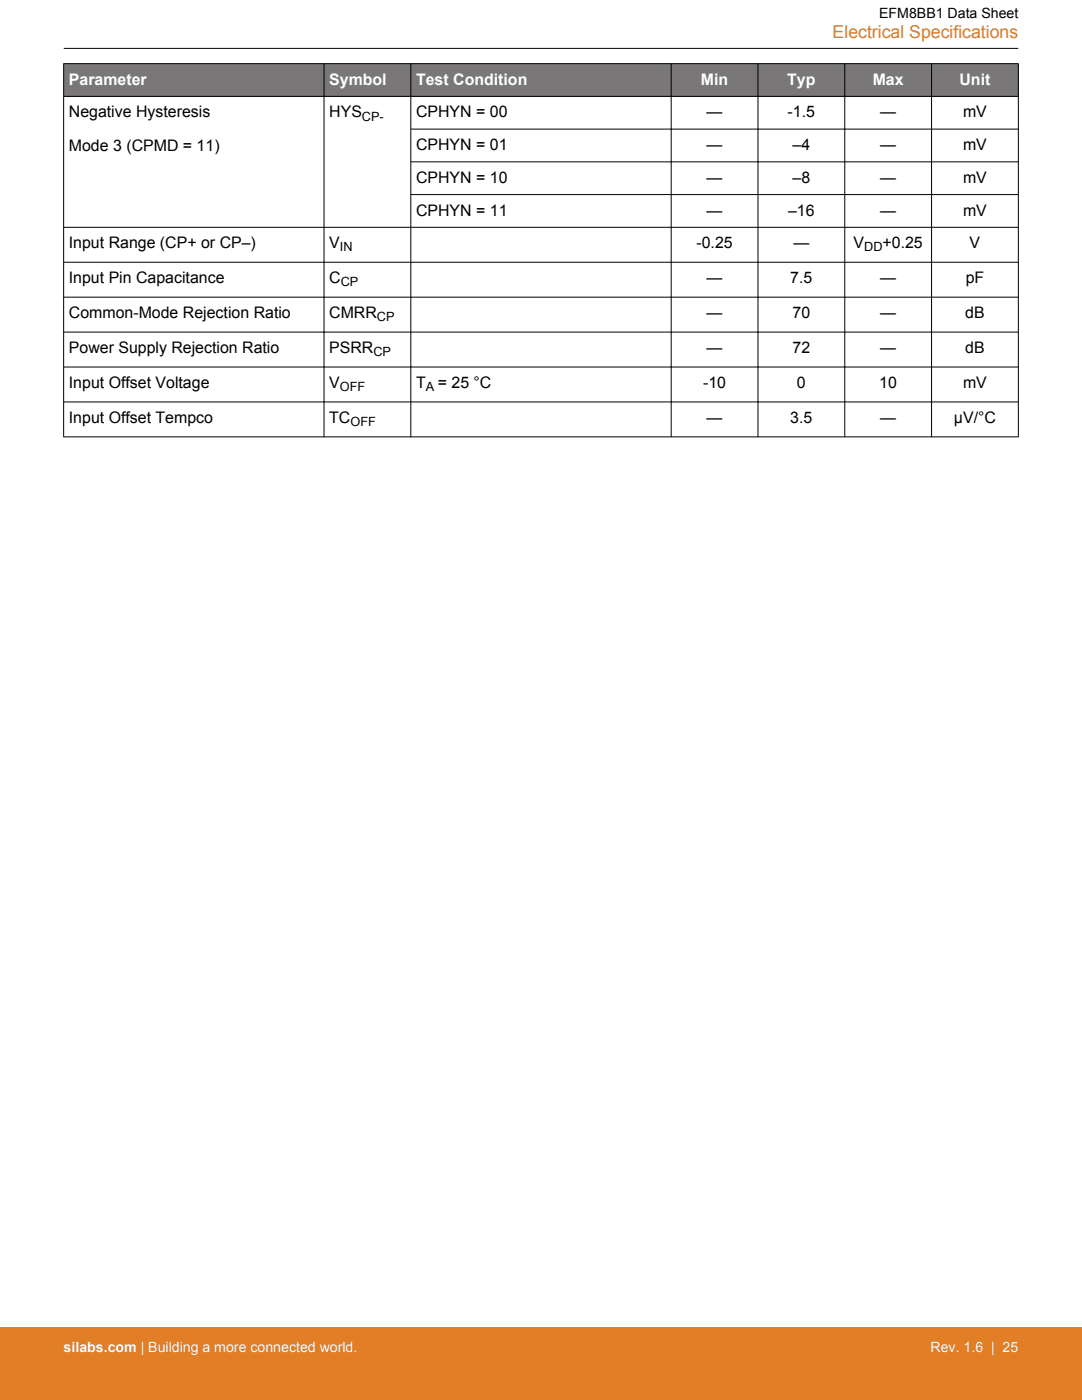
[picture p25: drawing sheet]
<svg xmlns="http://www.w3.org/2000/svg" width="216mm" height="279mm" viewBox="0 0 216 279" stroke-linecap="round" stroke-linejoin="round" font-family="sans-serif">
<defs><g id="words">
<text font-size="3.5" fill="#e27f26" x="166.1" y="7.5">Electrical Specifications</text>
<g font-size="3.2" fill="#fff">
<text x="13.7" y="16.9">Parameter</text>
<text x="65.7" y="16.9">Symbol</text>
<text x="83" y="16.9">Test Condition</text>
<text x="139.9" y="16.9">Min</text>
<text x="157.1" y="16.9">Typ</text>
<text x="174.1" y="16.9">Max</text>
<text x="191.5" y="16.9">Unit</text>
</g>
<g font-size="3.2">
<text x="13.7" y="23.4">Negative Hysteresis</text>
<text x="65.7" y="23.4">HYS</text>
<text x="83" y="23.4">CPHYN = 00</text>
<text x="141" y="23.4">—</text>
<text x="157.2" y="23.4">-1.5</text>
<text x="175.6" y="23.4">—</text>
<text x="192.2" y="23.4">mV</text>
<text x="83" y="29.9">CPHYN = 01</text>
<text x="141" y="29.9">—</text>
<text x="158.1" y="29.9">–4</text>
<text x="175.6" y="29.9">—</text>
<text x="192.2" y="29.9">mV</text>
<text x="13.7" y="30">Mode 3 (CPMD = 11)</text>
<text x="83" y="36.5">CPHYN = 10</text>
<text x="141" y="36.5">—</text>
<text x="158.1" y="36.5">–8</text>
<text x="175.6" y="36.5">—</text>
<text x="192.2" y="36.5">mV</text>
<text x="83" y="43">CPHYN = 11</text>
<text x="141" y="43">—</text>
<text x="157.3" y="43">–16</text>
<text x="175.6" y="43">—</text>
<text x="192.2" y="43">mV</text>
<text x="13.7" y="49.5">Input Range (CP+ or CP–)</text>
<text x="65.7" y="49.5">V</text>
<text x="139" y="49.5">-0.25</text>
<text x="158.3" y="49.5">—</text>
<text x="170.3" y="49.5">V</text>
<text x="176.1" y="49.5">+0.25</text>
<text x="193.5" y="49.5">V</text>
<text x="13.7" y="56.5">Input Pin Capacitance</text>
<text x="65.7" y="56.5">C</text>
<text x="141" y="56.5">—</text>
<text x="157.7" y="56.5">7.5</text>
<text x="175.6" y="56.5">—</text>
<text x="192.7" y="56.5">pF</text>
<text x="13.7" y="63.5">Common-Mode Rejection Ratio</text>
<text x="65.7" y="63.5">CMRR</text>
<text x="141" y="63.5">—</text>
<text x="158.1" y="63.5">70</text>
<text x="175.6" y="63.5">—</text>
<text x="192.6" y="63.5">dB</text>
<text x="13.7" y="70.5">Power Supply Rejection Ratio</text>
<text x="65.7" y="70.5">PSRR</text>
<text x="141" y="70.5">—</text>
<text x="158.1" y="70.5">72</text>
<text x="175.6" y="70.5">—</text>
<text x="192.6" y="70.5">dB</text>
<text x="13.7" y="77.4">Input Offset Voltage</text>
<text x="65.7" y="77.4">V</text>
<text x="83" y="77.4">T</text>
<text x="87.4" y="77.4">= 25 °C</text>
<text x="140.3" y="77.4">-10</text>
<text x="159" y="77.4">0</text>
<text x="175.5" y="77.4">10</text>
<text x="192.2" y="77.4">mV</text>
<text x="13.7" y="84.4">Input Offset Tempco</text>
<text x="65.7" y="84.4">TC</text>
<text x="141" y="84.4">—</text>
<text x="157.7" y="84.4">3.5</text>
<text x="175.6" y="84.4">—</text>
<text x="190.3" y="84.4">µV/°C</text>
</g>
<text font-size="2.8" x="175.4" y="3.5">EFM8BB1 Data Sheet</text>
<g font-size="2.8" fill="#fff">
<text x="12.7" y="269.9">silabs.com | Building a more connected world.</text>
<text x="185.7" y="269.9">Rev. 1.6 | 25</text>
</g>
<g font-size="2.5">
<text x="72.2" y="24">CP-</text>
<text x="67.8" y="50.2">IN</text>
<text x="172.4" y="50.2">DD</text>
<text x="68" y="57.2">CP</text>
<text x="75.2" y="64.1">CP</text>
<text x="74.5" y="71.1">CP</text>
<text x="67.8" y="78.1">OFF</text>
<text x="85" y="78.1">A</text>
<text x="69.9" y="85">OFF</text>
</g>
</g></defs>
<g fill="#797777">
<path d="M12.7 12.7h190.5v6.5h-190.5z" fill-rule="evenodd"/>
<path d="M12.7 12.7h190.5v6.5h-190.5z" fill-rule="evenodd"/>
</g>
<g fill="none" stroke="#000" stroke-width=".2">
<path d="M12.7 12.7h190.5M12.7 19.2h190.5M12.7 12.7v74.5M12.7 9.7h190.5M64.7 12.7v74.5M82 12.7v74.5M133.9 12.7v74.5M151.2 12.7v74.5M168.6 12.7v74.5M185.9 12.7v74.5M203.2 12.7v74.5M81.9 25.8h121.3"/>
<path d="M81.9 32.3h121.3M81.9 38.8h121.3M12.7 52.3h190.5M12.7 59.3h190.5M203.2 45.4h-190.5M12.7 66.3h190.5M12.7 73.2h190.5M12.7 80.2h190.5M12.7 87.2h190.5"/>
</g>
<path d="M0 264.9h215.9v14.5h-215.9z" fill="#e27f26"/>
<use href="#words"/>
</svg>
